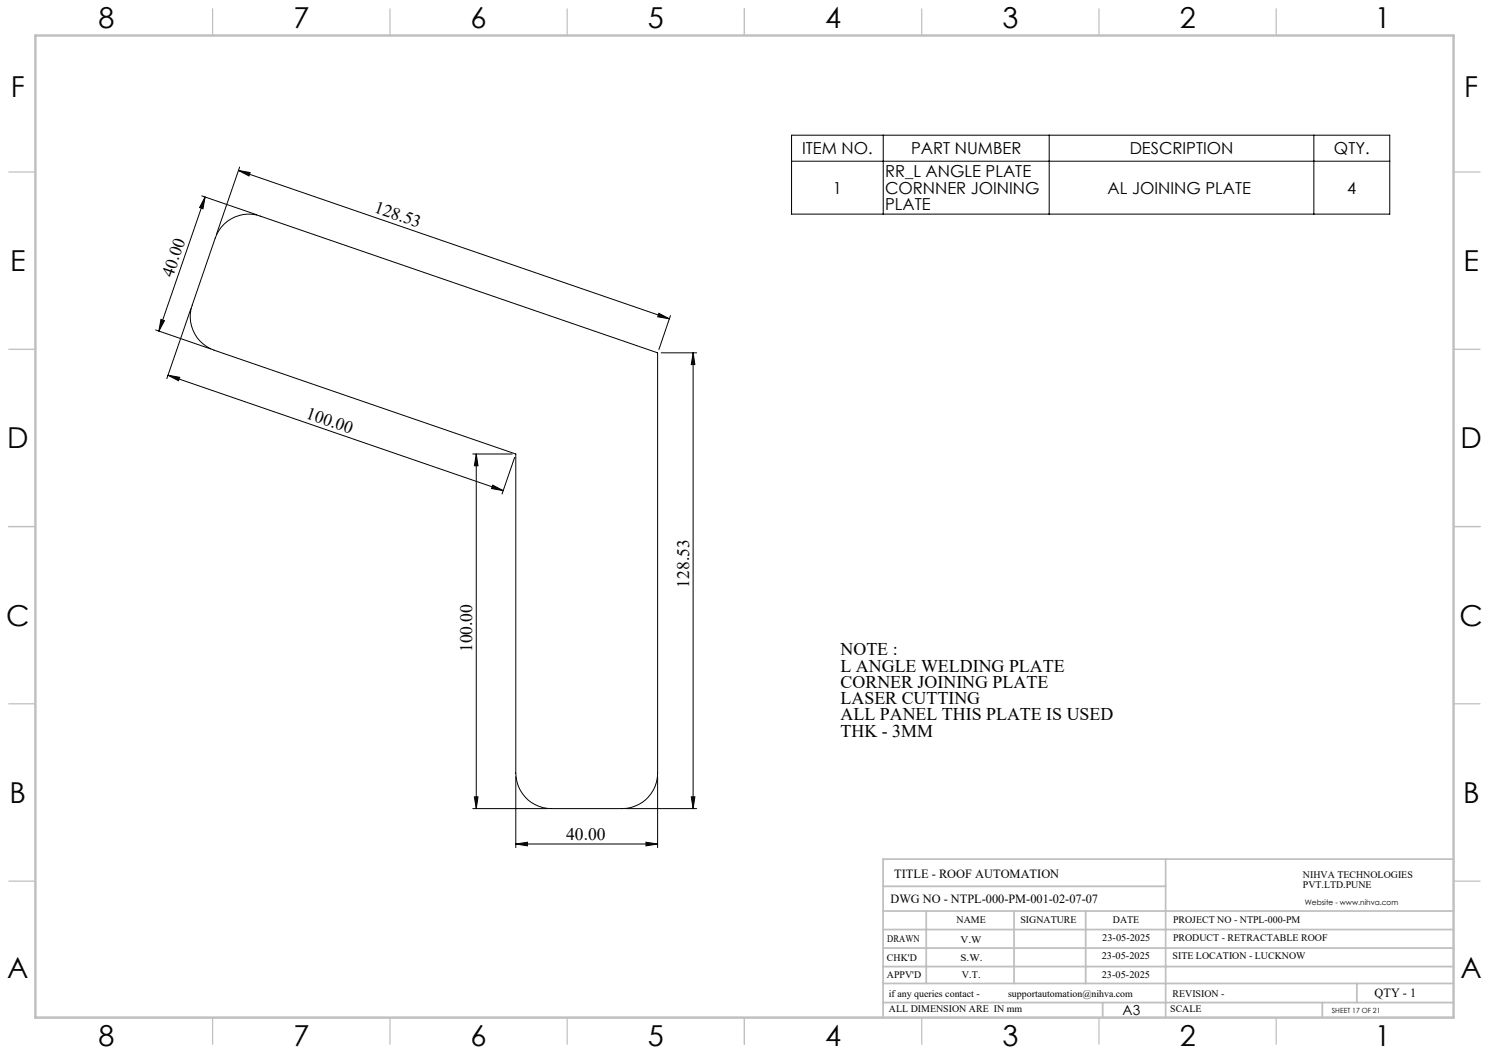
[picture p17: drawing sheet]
<svg xmlns="http://www.w3.org/2000/svg" width="420mm" height="297mm" viewBox="0 0 420 297" stroke-linecap="round" stroke-linejoin="round" font-family="sans-serif">
<defs><g id="words">
<g font-size="8.1">
<text x="27.8" y="8">8</text>
<text x="82.8" y="8">7</text>
<text x="132.8" y="8">6</text>
<text x="182.8" y="8">5</text>
<text x="232.8" y="8">4</text>
<text x="282.8" y="8">3</text>
<text x="332.8" y="8">2</text>
<text x="387.8" y="8">1</text>
<text x="3" y="27.2">F</text>
<text x="413" y="27.2">F</text>
<text x="2.8" y="76.5">E</text>
<text x="412.8" y="76.5">E</text>
<text x="2" y="126.5">D</text>
<text x="412" y="126.5">D</text>
<text x="1.7" y="176.5">C</text>
<text x="411.7" y="176.5">C</text>
<text x="2.7" y="226.5">B</text>
<text x="412.7" y="226.5">B</text>
<text x="2" y="275.7">A</text>
<text x="412" y="275.7">A</text>
<text x="27.8" y="295">8</text>
<text x="82.8" y="295">7</text>
<text x="132.8" y="295">6</text>
<text x="182.8" y="295">5</text>
<text x="232.8" y="295">4</text>
<text x="282.8" y="295">3</text>
<text x="332.8" y="295">2</text>
<text x="387.8" y="295">1</text>
</g>
<g font-size="5">
<text x="237.1" y="184.8">NOTE :</text>
<text x="237.1" y="189.4">L ANGLE WELDING PLATE</text>
<text x="237.1" y="194">CORNER JOINING PLATE</text>
<text x="237.1" y="198.6">LASER CUTTING</text>
<text x="237.1" y="203.2">ALL PANEL THIS PLATE IS USED</text>
<text x="237.1" y="207.8">THK - 3MM</text>
</g>
<g font-size="4.9">
<text x="105.3" y="59.9" transform="rotate(19 105.3 59.9)">128.53</text>
<text x="48.8" y="78.4" transform="rotate(-71 48.8 78.4)">40.00</text>
<text x="86.1" y="117.9" transform="rotate(19 86.1 117.9)">100.00</text>
<text x="194.3" y="165.8" transform="rotate(-90 194.3 165.8)">128.53</text>
<text x="133.2" y="183.9" transform="rotate(-90 133.2 183.9)">100.00</text>
<text x="159.7" y="236.9">40.00</text>
</g>
<g font-size="4.7">
<text x="226.3" y="43.5">ITEM NO.</text>
<text x="257" y="43.5">PART NUMBER</text>
<text x="318.6" y="43.5">DESCRIPTION</text>
<text x="376.3" y="43.5">QTY.</text>
<text x="249.6" y="50.1">RR_L ANGLE PLATE</text>
<text x="234.9" y="54.6">1</text>
<text x="249.6" y="54.6">CORNNER JOINING</text>
<text x="249.6" y="59.1">PLATE</text>
<text x="312.4" y="54.6">AL JOINING PLATE</text>
<text x="380" y="54.6">4</text>
</g>
<text font-size="3.9" x="316.7" y="286.4">A3</text>
<g font-size="3.5">
<text x="252.2" y="247.6">TITLE - ROOF AUTOMATION</text>
<text x="251.2" y="254.7">DWG NO - NTPL-000-PM-001-02-07-07</text>
<text x="387.7" y="281.1">QTY - 1</text>
</g>
<g font-size="2.8">
<text x="367.5" y="247.6">NIHVA TECHNOLOGIES</text>
<text x="367.5" y="250.5">PVT.LTD.PUNE</text>
<text x="269.8" y="260.3">NAME</text>
<text x="287.8" y="260.3">SIGNATURE</text>
<text x="313.9" y="260.4">DATE</text>
<text x="330.9" y="260.4">PROJECT NO - NTPL-000-PM</text>
<text x="250.3" y="265.6">DRAWN</text>
<text x="270.9" y="266.1">V.W</text>
<text x="310.9" y="265.5">23-05-2025</text>
<text x="330.9" y="265.5">PRODUCT - RETRACTABLE ROOF</text>
<text x="250.2" y="271.1">CHK'D</text>
<text x="250.2" y="275.8">APPV'D</text>
<text x="270.9" y="271.1">S.W.</text>
<text x="271.3" y="275.8">V.T.</text>
<text x="310.8" y="270.6">23-05-2025</text>
<text x="310.8" y="275.8">23-05-2025</text>
<text x="330.7" y="270.6">SITE LOCATION - LUCKNOW</text>
<text x="250.7" y="281.1">if any queries contact -</text>
<text x="284.3" y="281.1">supportautomation@nihva.com</text>
<text x="330.7" y="281.1">REVISION -</text>
<text x="250.7" y="285.6">ALL DIMENSION ARE IN mm</text>
<text x="330.1" y="285.6">SCALE</text>
</g>
<text font-size="2.1" x="368.1" y="255.1">Website - www.nihva.com</text>
<text font-size="2" x="375.7" y="285.6">SHEET 17 OF 21</text>
</g></defs>
<g fill="none" stroke="#000" stroke-width=".28">
<path d="M223.3 38.1h168.7v22.3h-168.7zM249.1 38.1v22.3M295.9 38.1v22.3M370.6 38.1v22.3M56.9 55.2l15.6 5.4M57.9 55.6l-.6 3.3-1-.4zM57.9 55.6l-13.1 37.8M67.3 48.1l121.5 41.8M67.3 48.1l3.3 .6-.4 .9zM67.6 47.1l-6.6 19.1M223.3 45.5h168.7M63.3 63.1a10 10 0 0 1 10.1-2.1l112.1 38.5v118.5a10 10 0 0 1-10 10.1h-20a10 10 0 0 1-10-10.1v-89.9l-85.1-29.3a10 10 0 0 1-6.2-12.8l6.5-18.9a10.3 10.3 0 0 1 2.6-4z"/>
<path d="M43.9 93.1l15.5 5.3M45.4 90.1l1 .3-1.6 3zM53.9 87l-6.8 19.8M185.8 88.4l3 1.5-3.3-.5zM186.5 99.5h10M189.1 89l-3.3 9.6M195.5 99.5l.5 3.3h-1zM195.5 99.5v128.6M47.4 105.8l94.6 32.6M47.4 105.8l3.3 .6-.4 1zM133.4 128.1h11.1M134.3 128.1l.5 3.3h-1z"/>
<path d="M134.3 128.1v100M139 136.8l3 1.6-3.4-.6zM145.2 129l-3.6 10.3M145.5 219.1v20M185.5 219.1v20M133.4 228.1h21.1M133.8 224.8h1l-.5 3.3zM145.5 238.1l3.3-.5v1zM145.5 238.1h40M176.5 228.1h20M182.2 237.6l3.3 .5-3.3 .5zM195 224.8h1l-.5 3.3z"/>
</g>
<g fill="none" stroke="#c0c0c0" stroke-width=".35">
<path d="M60 2.5v7.5M110 2.5v7.5M160 2.5v7.5M210 2.5v7.5M260 2.5v7.5M310 2.5v7.5M360 2.5v7.5M2.5 48.5h7.5M410 48.5h7.5M2.5 98.5h7.5M410 98.5h7.5M2.5 148.5h7.5"/>
<path d="M410 148.5h7.5M2.5 198.5h7.5M410 198.5h7.5M2.5 248.5h7.5M410 248.5h7.5M60 287v7.5M110 287v7.5M160 287v7.5M210 287v7.5M260 287v7.5M310 287v7.5M360 287v7.5"/>
</g>
<g fill="none" stroke="#c0c0c0" stroke-width=".5">
<path d="M249.1 257h160.9M249.1 250h79.7M261.3 257v20.4M286 257v20.4M306.2 257v20.4M328.8 242.3v44.7M410 242.3h-160.9v44.7M249.1 272.6h160.9M249.1 267.4h160.9M249.1 262.2h160.9M249.1 277.4h160.9M382.7 277.4v5.4"/>
<path d="M249.1 282.8h160.9M311 282.8v4.2M373 282.8v4.2"/>
</g>
<path d="M10 10h400v277h-400z" fill="none" stroke="#c0c0c0" stroke-width=".7"/>
<g fill="#000">
<path d="M45.4 90.1l1 .3-1.6 3zM57.9 55.6l-.6 3.3-1-.4z"/>
<path d="M185.8 88.4l3 1.5-3.3-.5zM67.3 48.1l3.3 .6-.4 .9z"/>
<path d="M195.5 99.5l.5 3.3h-1zM195 224.8h1l-.5 3.3zM134.3 128.1l.5 3.3h-1zM133.8 224.8h1l-.5 3.3z"/>
<path d="M47.4 105.8l3.3 .6-.4 1zM139 136.8l3 1.6-3.4-.6z"/>
<path d="M145.5 238.1l3.3-.5v1zM182.2 237.6l3.3 .5-3.3 .5z"/>
</g>
<use href="#words"/>
</svg>
